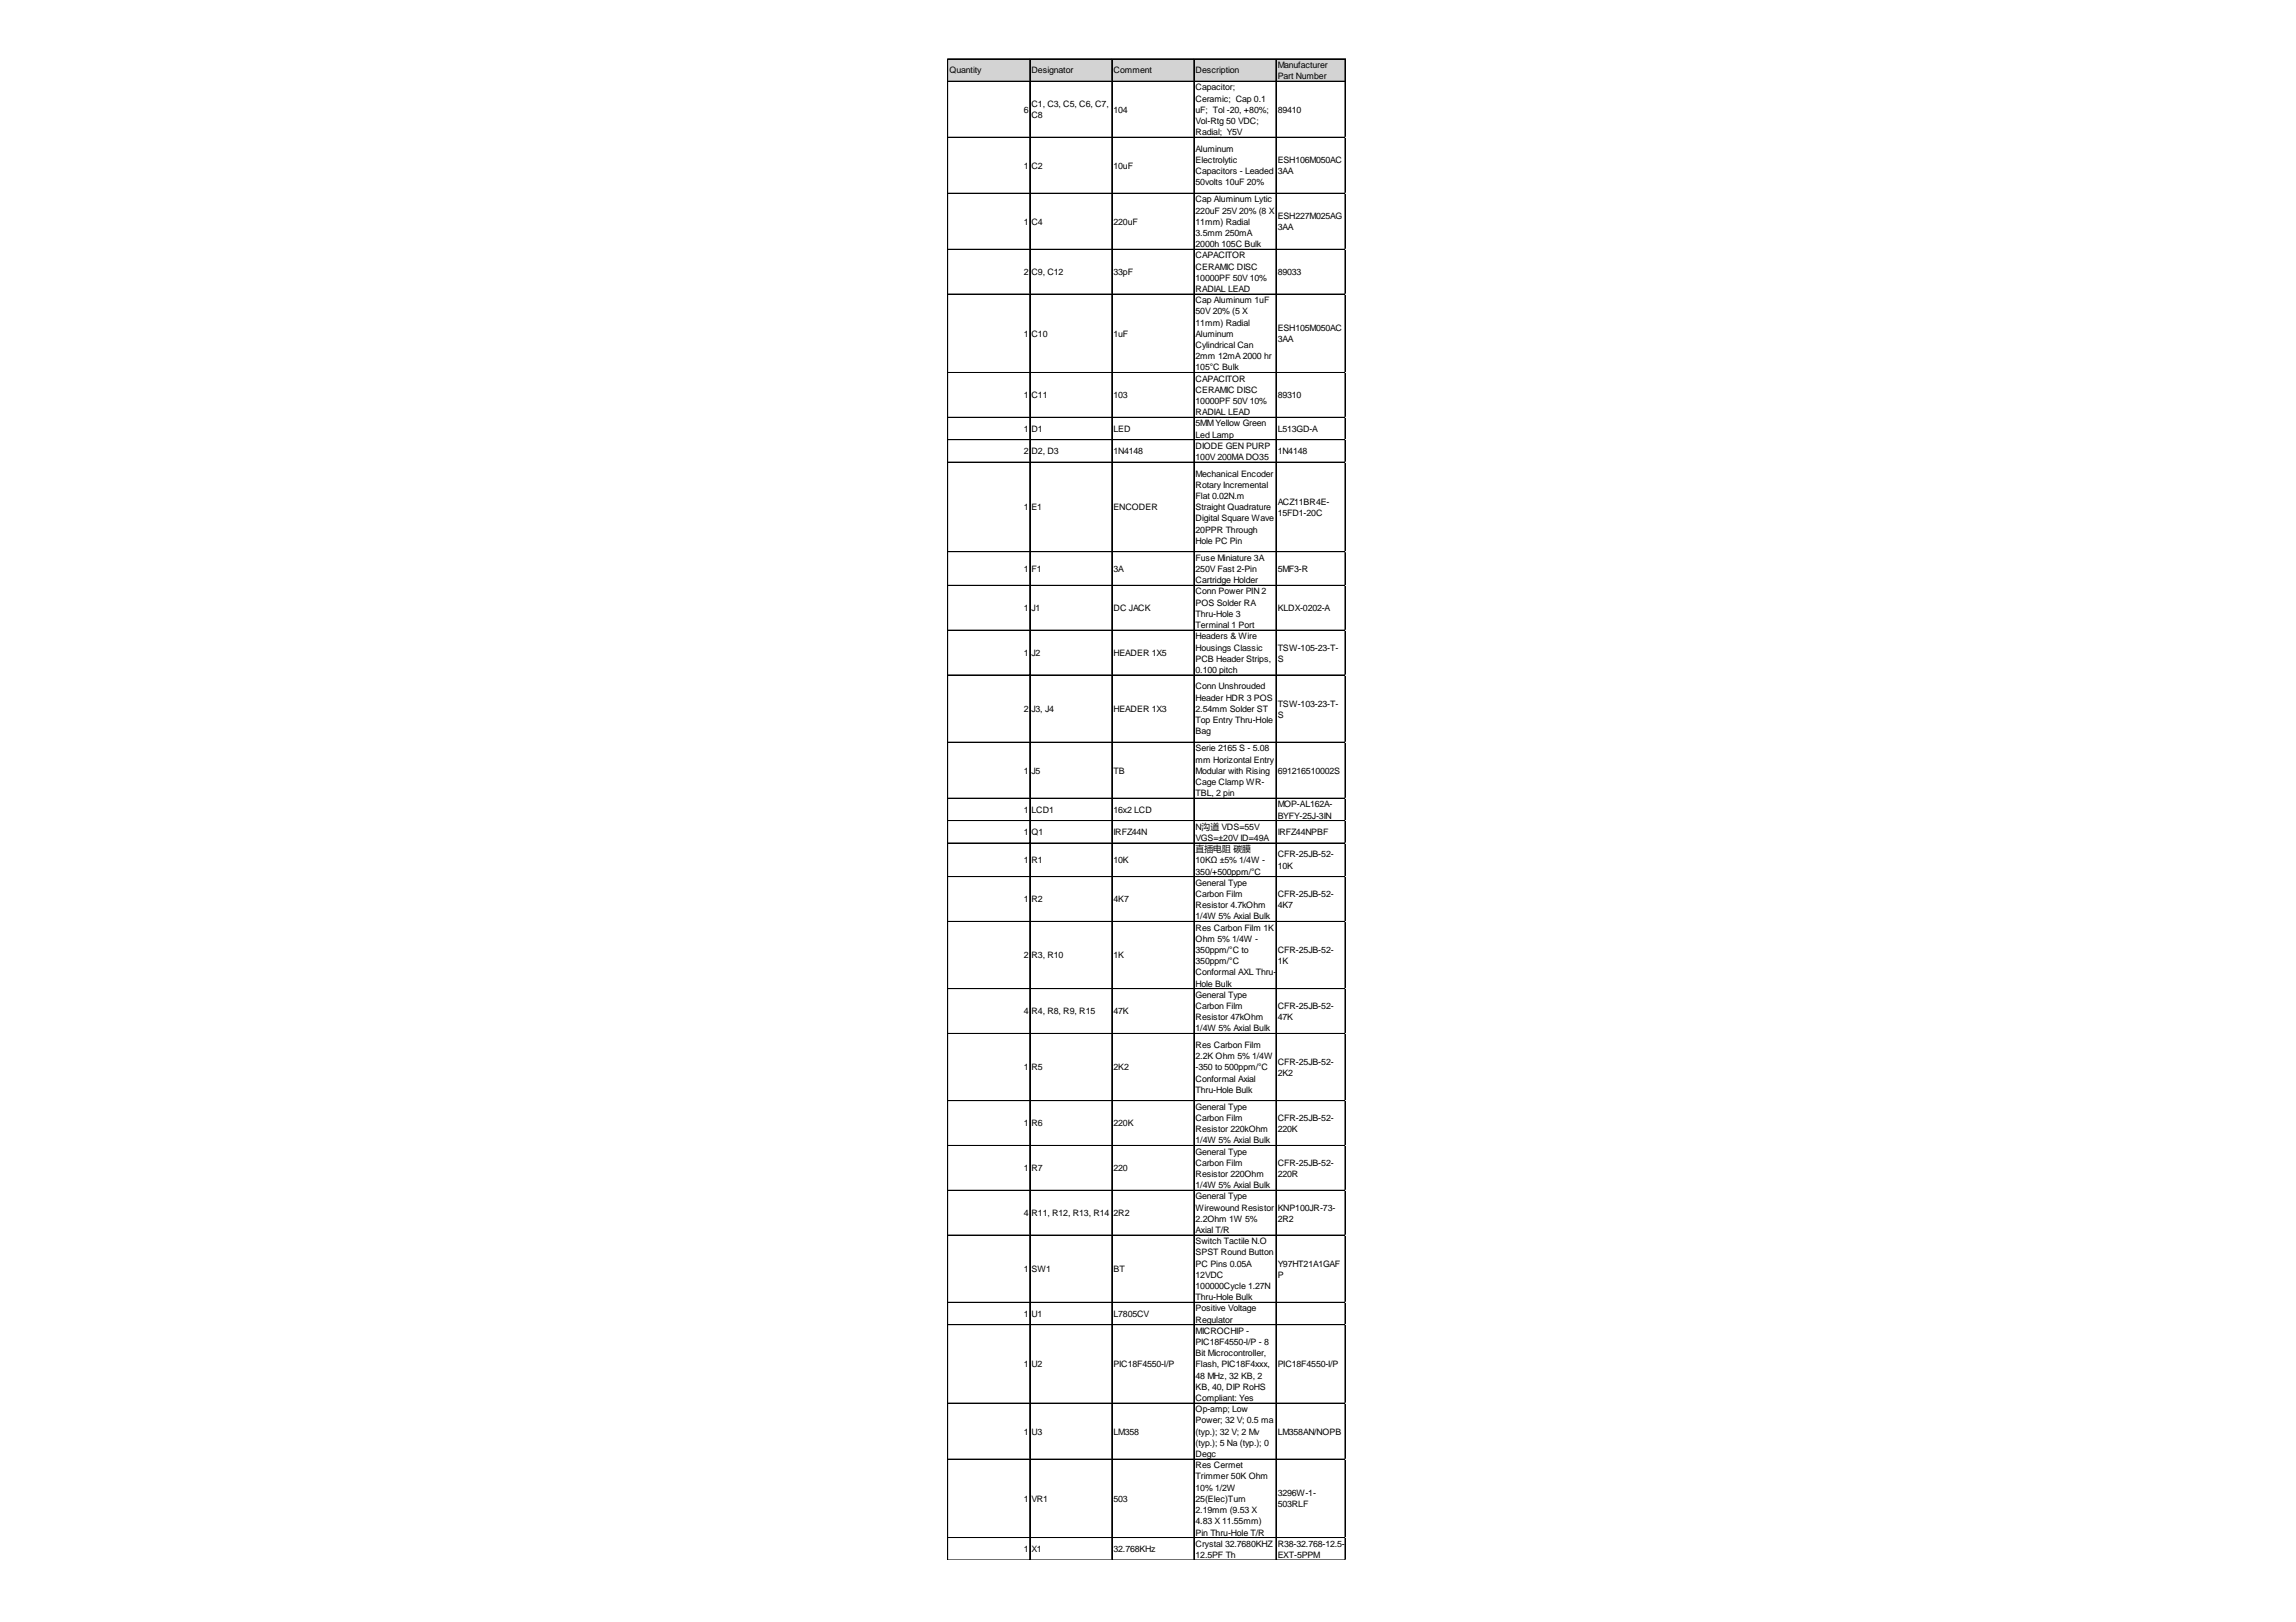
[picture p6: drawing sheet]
<svg xmlns="http://www.w3.org/2000/svg" width="297mm" height="210mm" viewBox="0 0 297 210" stroke-linecap="round" stroke-linejoin="round" font-family="sans-serif">
<defs><g id="words">
<g font-size="1.1">
<text x="122.8" y="9.5">Quantity</text>
<text x="133.4" y="9.5">Designator</text>
<text x="144.1" y="9.5">Comment</text>
<text x="154.7" y="9.5">Description</text>
<text x="154.7" y="11.7">Capacitor;</text>
<text x="165.3" y="8.8">Manufacturer</text>
<text x="165.3" y="10.2">Part Number</text>
<text x="132.5" y="14.6">6</text>
<text x="133.4" y="13.8">C1, C3, C5, C6, C7,</text>
<text x="133.4" y="15.3">C8</text>
<text x="144.1" y="14.6">104</text>
<text x="154.7" y="13.1">Ceramic; Cap 0.1</text>
<text x="154.7" y="14.6">uF; Tol -20, +80%;</text>
<text x="154.7" y="16">Vol-Rtg 50 VDC;</text>
<text x="154.7" y="17.5">Radial; Y5V</text>
<text x="165.3" y="14.6">89410</text>
<text x="132.5" y="21.8">1</text>
<text x="133.4" y="21.8">C2</text>
<text x="144.1" y="21.8">10uF</text>
<text x="154.7" y="19.6">Aluminum</text>
<text x="154.7" y="21.1">Electrolytic</text>
<text x="154.7" y="22.5">Capacitors - Leaded</text>
<text x="154.7" y="24">50volts 10uF 20%</text>
<text x="165.3" y="21.1">ESH106M050AC</text>
<text x="165.3" y="22.5">3AA</text>
<text x="132.5" y="29.1">1</text>
<text x="133.4" y="29.1">C4</text>
<text x="144.1" y="29.1">220uF</text>
<text x="154.7" y="26.2">Cap Aluminum Lytic</text>
<text x="154.7" y="27.6">220uF 25V 20% (8 X</text>
<text x="154.7" y="29.1">11mm) Radial</text>
<text x="165.3" y="28.3">ESH227M025AG</text>
<text x="165.3" y="29.8">3AA</text>
<text x="132.5" y="35.6">2</text>
<text x="133.4" y="35.6">C9, C12</text>
<text x="144.1" y="35.6">33pF</text>
<text x="154.7" y="30.5">3.5mm 250mA</text>
<text x="154.7" y="32">2000h 105C Bulk</text>
<text x="154.7" y="33.4">CAPACITOR</text>
<text x="154.7" y="34.9">CERAMIC DISC</text>
<text x="165.3" y="35.6">89033</text>
<text x="154.7" y="36.3">10000PF 50V 10%</text>
<text x="154.7" y="37.8">RADIAL LEAD</text>
<text x="154.7" y="39.2">Cap Aluminum 1uF</text>
<text x="154.7" y="40.7">50V 20% (5 X</text>
<text x="132.5" y="43.6">1</text>
<text x="133.4" y="43.6">C10</text>
<text x="144.1" y="43.6">1uF</text>
<text x="154.7" y="42.1">11mm) Radial</text>
<text x="154.7" y="43.6">Aluminum</text>
<text x="154.7" y="45">Cylindrical Can</text>
<text x="154.7" y="46.5">2mm 12mA 2000 hr</text>
<text x="154.7" y="47.9">105°C Bulk</text>
<text x="165.3" y="42.8">ESH105M050AC</text>
<text x="165.3" y="44.3">3AA</text>
<text x="132.5" y="51.5">1</text>
<text x="133.4" y="51.5">C11</text>
<text x="144.1" y="51.5">103</text>
<text x="154.7" y="49.4">CAPACITOR</text>
<text x="154.7" y="50.8">CERAMIC DISC</text>
<text x="154.7" y="52.3">10000PF 50V 10%</text>
<text x="154.7" y="53.7">RADIAL LEAD</text>
<text x="165.3" y="51.5">89310</text>
<text x="132.5" y="55.9">1</text>
<text x="132.5" y="58.8">2</text>
<text x="133.4" y="55.9">D1</text>
<text x="133.4" y="58.8">D2, D3</text>
<text x="144.1" y="55.9">LED</text>
<text x="144.1" y="58.8">1N4148</text>
<text x="154.7" y="55.2">5MMYellow Green</text>
<text x="154.7" y="56.6">Led Lamp</text>
<text x="154.7" y="58.1">DIODE GEN PURP</text>
<text x="154.7" y="59.5">100V 200MA DO35</text>
<text x="165.3" y="55.9">L513GD-A</text>
<text x="165.3" y="58.8">1N4148</text>
<text x="154.7" y="61.7">Mechanical Encoder</text>
<text x="154.7" y="63.1">Rotary Incremental</text>
<text x="154.7" y="64.6">Flat 0.02N.m</text>
<text x="165.3" y="65.3">ACZ11BR4E-</text>
<text x="132.5" y="66">1</text>
<text x="133.4" y="66">E1</text>
<text x="144.1" y="66">ENCODER</text>
<text x="154.7" y="66">Straight Quadrature</text>
<text x="154.7" y="67.5">Digital Square Wave</text>
<text x="154.7" y="68.9">20PPR Through</text>
<text x="154.7" y="70.4">Hole PC Pin</text>
<text x="165.3" y="66.8">15FD1-20C</text>
<text x="132.5" y="74">1</text>
<text x="133.4" y="74">F1</text>
<text x="144.1" y="74">3A</text>
<text x="154.7" y="72.6">Fuse Miniature 3A</text>
<text x="154.7" y="74">250V Fast 2-Pin</text>
<text x="154.7" y="75.5">Cartridge Holder</text>
<text x="154.7" y="76.9">Conn Power PIN 2</text>
<text x="165.3" y="74">5MF3-R</text>
<text x="132.5" y="79.1">1</text>
<text x="133.4" y="79.1">J1</text>
<text x="144.1" y="79.1">DC JACK</text>
<text x="154.7" y="78.4">POS Solder RA</text>
<text x="154.7" y="79.8">Thru-Hole 3</text>
<text x="154.7" y="81.3">Terminal 1 Port</text>
<text x="154.7" y="82.7">Headers &amp; Wire</text>
<text x="165.3" y="79.1">KLDX-0202-A</text>
<text x="132.5" y="84.9">1</text>
<text x="133.4" y="84.9">J2</text>
<text x="144.1" y="84.9">HEADER 1X5</text>
<text x="154.7" y="84.2">Housings Classic</text>
<text x="154.7" y="85.6">PCB Header Strips,</text>
<text x="154.7" y="87.1">0.100 pitch</text>
<text x="154.7" y="89.2">Conn Unshrouded</text>
<text x="165.3" y="84.2">TSW-105-23-T-</text>
<text x="165.3" y="85.6">S</text>
<text x="132.5" y="92.1">2</text>
<text x="133.4" y="92.1">J3, J4</text>
<text x="144.1" y="92.1">HEADER 1X3</text>
<text x="154.7" y="90.7">Header HDR 3 POS</text>
<text x="154.7" y="92.1">2.54mm Solder ST</text>
<text x="154.7" y="93.6">Top Entry Thru-Hole</text>
<text x="154.7" y="95">Bag</text>
<text x="165.3" y="91.4">TSW-103-23-T-</text>
<text x="165.3" y="92.9">S</text>
<text x="132.5" y="100.1">1</text>
<text x="133.4" y="100.1">J5</text>
<text x="144.1" y="100.1">TB</text>
<text x="154.7" y="97.2">Serie 2165 S - 5.08</text>
<text x="154.7" y="98.7">mm Horizontal Entry</text>
<text x="154.7" y="100.1">Modular with Rising</text>
<text x="154.7" y="101.6">Cage Clamp WR-</text>
<text x="165.3" y="100.1">691216510002S</text>
<text x="132.5" y="105.2">1</text>
<text x="133.4" y="105.2">LCD1</text>
<text x="144.1" y="105.2">16x2 LCD</text>
<text x="154.7" y="103">TBL, 2 pin</text>
<text x="154.7" y="107.4">N沟道 VDS=55V</text>
<text x="165.3" y="104.5">MOP-AL162A-</text>
<text x="165.3" y="105.9">BYFY-25J-3IN</text>
<text x="132.5" y="108.1">1</text>
<text x="132.5" y="111.7">1</text>
<text x="133.4" y="108.1">Q1</text>
<text x="133.4" y="111.7">R1</text>
<text x="144.1" y="108.1">IRFZ44N</text>
<text x="144.1" y="111.7">10K</text>
<text x="154.7" y="108.8">VGS=±20V ID=49A</text>
<text x="154.7" y="110.3">直插电阻 碳膜</text>
<text x="154.7" y="111.7">10KΩ ±5% 1/4W -</text>
<text x="154.7" y="113.2">350/+500ppm/°C</text>
<text x="165.3" y="108.1">IRFZ44NPBF</text>
<text x="165.3" y="111">CFR-25JB-52-</text>
<text x="165.3" y="112.4">10K</text>
<text x="132.5" y="116.8">1</text>
<text x="133.4" y="116.8">R2</text>
<text x="144.1" y="116.8">4K7</text>
<text x="154.7" y="114.6">General Type</text>
<text x="154.7" y="116.1">Carbon Film</text>
<text x="154.7" y="117.5">Resistor 4.7kOhm</text>
<text x="154.7" y="119">1/4W 5% Axial Bulk</text>
<text x="165.3" y="116.1">CFR-25JB-52-</text>
<text x="165.3" y="117.5">4K7</text>
<text x="132.5" y="124">2</text>
<text x="133.4" y="124">R3, R10</text>
<text x="144.1" y="124">1K</text>
<text x="154.7" y="120.4">Res Carbon Film 1K</text>
<text x="154.7" y="121.9">Ohm 5% 1/4W -</text>
<text x="154.7" y="123.3">350ppm/°C to</text>
<text x="154.7" y="124.8">350ppm/°C</text>
<text x="165.3" y="123.3">CFR-25JB-52-</text>
<text x="165.3" y="124.8">1K</text>
<text x="132.5" y="131.3">4</text>
<text x="133.4" y="131.3">R4, R8, R9, R15</text>
<text x="144.1" y="131.3">47K</text>
<text x="154.7" y="126.2">Conformal AXL Thru-</text>
<text x="154.7" y="127.7">Hole Bulk</text>
<text x="154.7" y="129.1">General Type</text>
<text x="154.7" y="130.6">Carbon Film</text>
<text x="165.3" y="130.6">CFR-25JB-52-</text>
<text x="154.7" y="132">Resistor 47kOhm</text>
<text x="154.7" y="133.5">1/4W 5% Axial Bulk</text>
<text x="154.7" y="135.6">Res Carbon Film</text>
<text x="154.7" y="137.1">2.2K Ohm 5% 1/4W</text>
<text x="165.3" y="132">47K</text>
<text x="165.3" y="137.8">CFR-25JB-52-</text>
<text x="132.5" y="138.5">1</text>
<text x="133.4" y="138.5">R5</text>
<text x="144.1" y="138.5">2K2</text>
<text x="154.7" y="138.5">-350 to 500ppm/°C</text>
<text x="154.7" y="140">Conformal Axial</text>
<text x="154.7" y="141.4">Thru-Hole Bulk</text>
<text x="154.7" y="143.6">General Type</text>
<text x="165.3" y="139.3">2K2</text>
<text x="132.5" y="145.8">1</text>
<text x="133.4" y="145.8">R6</text>
<text x="144.1" y="145.8">220K</text>
<text x="154.7" y="145.1">Carbon Film</text>
<text x="154.7" y="146.5">Resistor 220kOhm</text>
<text x="154.7" y="148">1/4W 5% Axial Bulk</text>
<text x="154.7" y="149.4">General Type</text>
<text x="165.3" y="145.1">CFR-25JB-52-</text>
<text x="165.3" y="146.5">220K</text>
<text x="132.5" y="151.6">1</text>
<text x="133.4" y="151.6">R7</text>
<text x="144.1" y="151.6">220</text>
<text x="154.7" y="150.9">Carbon Film</text>
<text x="154.7" y="152.3">Resistor 220Ohm</text>
<text x="154.7" y="153.8">1/4W 5% Axial Bulk</text>
<text x="154.7" y="155.2">General Type</text>
<text x="165.3" y="150.9">CFR-25JB-52-</text>
<text x="165.3" y="152.3">220R</text>
<text x="132.5" y="157.4">4</text>
<text x="133.4" y="157.4">R11, R12, R13, R14</text>
<text x="144.1" y="157.4">2R2</text>
<text x="154.7" y="156.7">Wirewound Resistor</text>
<text x="154.7" y="158.1">2.2Ohm 1W 5%</text>
<text x="154.7" y="159.6">Axial T/R</text>
<text x="154.7" y="161">Switch Tactile N.O</text>
<text x="165.3" y="156.7">KNP100JR-73-</text>
<text x="165.3" y="158.1">2R2</text>
<text x="132.5" y="164.6">1</text>
<text x="133.4" y="164.6">SW1</text>
<text x="144.1" y="164.6">BT</text>
<text x="154.7" y="162.5">SPST Round Button</text>
<text x="154.7" y="163.9">PC Pins 0.05A</text>
<text x="154.7" y="165.4">12VDC</text>
<text x="154.7" y="166.8">100000Cycle 1.27N</text>
<text x="165.3" y="163.9">Y97HT21A1GAF</text>
<text x="165.3" y="165.4">P</text>
<text x="132.5" y="170.4">1</text>
<text x="133.4" y="170.4">U1</text>
<text x="144.1" y="170.4">L7805CV</text>
<text x="154.7" y="168.3">Thru-Hole Bulk</text>
<text x="154.7" y="169.7">Positive Voltage</text>
<text x="154.7" y="171.2">Regulator</text>
<text x="154.7" y="172.6">MICROCHIP -</text>
<text x="132.5" y="177">1</text>
<text x="133.4" y="177">U2</text>
<text x="144.1" y="177">PIC18F4550-I/P</text>
<text x="154.7" y="174.1">PIC18F4550-I/P - 8</text>
<text x="154.7" y="175.5">Bit Microcontroller,</text>
<text x="154.7" y="177">Flash, PIC18F4xxx,</text>
<text x="154.7" y="178.4">48 MHz, 32 KB, 2</text>
<text x="154.7" y="179.9">KB, 40, DIP RoHS</text>
<text x="165.3" y="177">PIC18F4550-I/P</text>
<text x="132.5" y="185.7">1</text>
<text x="133.4" y="185.7">U3</text>
<text x="144.1" y="185.7">LM358</text>
<text x="154.7" y="181.3">Compliant: Yes</text>
<text x="154.7" y="182.8">Op-amp; Low</text>
<text x="154.7" y="184.2">Power; 32 V; 0.5 ma</text>
<text x="154.7" y="185.7">(typ.); 32 V; 2 Mv</text>
<text x="165.3" y="185.7">LM358AN/NOPB</text>
<text x="154.7" y="187.1">(typ.); 5 Na (typ.); 0</text>
<text x="154.7" y="188.6">Degc</text>
<text x="154.7" y="190">Res Cermet</text>
<text x="154.7" y="191.5">Trimmer 50K Ohm</text>
<text x="132.5" y="194.4">1</text>
<text x="133.4" y="194.4">VR1</text>
<text x="144.1" y="194.4">503</text>
<text x="154.7" y="192.9">10% 1/2W</text>
<text x="154.7" y="194.4">25(Elec)Turn</text>
<text x="154.7" y="195.8">2.19mm (9.53 X</text>
<text x="154.7" y="197.3">4.83 X 11.55mm)</text>
<text x="165.3" y="193.6">3296W-1-</text>
<text x="165.3" y="195">503RLF</text>
<text x="132.5" y="200.8">1</text>
<text x="133.4" y="200.8">X1</text>
<text x="144.1" y="200.8">32.768KHz</text>
<text x="154.7" y="198.7">Pin Thru-Hole T/R</text>
<text x="154.7" y="200.2">Crystal 32.7680KHZ</text>
<text x="154.7" y="201.6">12.5PF Th</text>
<text x="165.3" y="200.2">R38-32.768-12.5-</text>
<text x="165.3" y="201.6">EXT-5PPM</text>
</g>
</g></defs>
<path d="M122.6 7.6h51.5v3h-51.5z" fill="#d3d3d3"/>
<g fill="none" stroke="#000" stroke-width=".13">
<path d="M122.6 7.6v194.2M122.7 7.6h51.4M122.7 10.5h51.4M122.7 17.8h51.4M133.2 7.7v194.1M133.3 7.7v194.1M143.8 7.7v194.1M143.9 7.7v194.1M154.4 7.7v194.1M154.5 7.7v194.1M165.1 7.7v194.1M174 7.7v194.1"/>
<path d="M122.7 25h51.4M122.7 32.3h51.4M122.7 38.1h51.4M122.7 48.2h51.4M122.7 54h51.4M122.7 56.9h51.4M122.7 59.8h51.4M122.7 71.4h51.4M122.7 75.7h51.4M122.7 75.8h51.4M122.7 81.5h51.4M122.7 81.6h51.4"/>
<path d="M122.7 87.3h51.4M122.7 87.4h51.4M122.7 96h51.4M122.7 96.1h51.4M122.7 103.3h51.4M122.7 106.2h51.4M122.7 109.1h51.4M122.7 113.4h51.4M122.7 113.5h51.4M122.7 119.2h51.4M122.7 119.3h51.4M122.7 127.9h51.4"/>
<path d="M122.7 128h51.4M122.7 133.7h51.4M122.7 133.8h51.4M122.7 142.4h51.4M122.7 142.5h51.4M122.7 148.2h51.4M122.7 148.3h51.4M122.7 154h51.4M122.7 154.1h51.4M122.7 159.8h51.4M122.7 159.9h51.4M122.7 168.5h51.4"/>
<path d="M122.7 168.6h51.4M122.7 171.4h51.4M122.7 171.5h51.4M122.7 181.6h51.4M122.7 188.8h51.4M122.7 188.9h51.4M122.7 199h51.4"/>
</g>
<path d="M174.1 17.8h.1" fill="none" stroke="#d4d4d4" stroke-width=".13"/>
<path d="M174.1 25h.1" fill="none" stroke="#d4d4d4" stroke-width=".13"/>
<path d="M174.1 25v.1z" fill="#d4d4d4"/>
<path d="M174.1 32.3h.1" fill="none" stroke="#d4d4d4" stroke-width=".13"/>
<path d="M174.1 38.1h.1" fill="none" stroke="#d4d4d4" stroke-width=".13"/>
<path d="M174.1 48.2h.1" fill="none" stroke="#d4d4d4" stroke-width=".13"/>
<path d="M174.1 48.2v.1z" fill="#d4d4d4"/>
<path d="M174.1 54h.1" fill="none" stroke="#d4d4d4" stroke-width=".13"/>
<path d="M174.1 54v.1z" fill="#d4d4d4"/>
<path d="M174.1 56.9h.1" fill="none" stroke="#d4d4d4" stroke-width=".13"/>
<path d="M174.1 56.9v.1z" fill="#d4d4d4"/>
<path d="M174.1 59.8h.1" fill="none" stroke="#d4d4d4" stroke-width=".13"/>
<path d="M174.1 59.8v.1z" fill="#d4d4d4"/>
<path d="M174.1 71.4h.1" fill="none" stroke="#d4d4d4" stroke-width=".13"/>
<path d="M174.1 71.4v.1z" fill="#d4d4d4"/>
<path d="M174.1 75.7h.1" fill="none" stroke="#d4d4d4" stroke-width=".13"/>
<path d="M174.1 75.7v.1z" fill="#d4d4d4"/>
<path d="M174.1 81.5h.1" fill="none" stroke="#d4d4d4" stroke-width=".13"/>
<path d="M174.1 81.5v.1z" fill="#d4d4d4"/>
<path d="M174.1 87.3h.1" fill="none" stroke="#d4d4d4" stroke-width=".13"/>
<path d="M174.1 87.3v.1z" fill="#d4d4d4"/>
<path d="M174.1 96h.1" fill="none" stroke="#d4d4d4" stroke-width=".13"/>
<path d="M174.1 96v.1z" fill="#d4d4d4"/>
<path d="M174.1 103.3h.1" fill="none" stroke="#d4d4d4" stroke-width=".13"/>
<path d="M174.1 103.3v.1z" fill="#d4d4d4"/>
<path d="M174.1 106.2h.1" fill="none" stroke="#d4d4d4" stroke-width=".13"/>
<path d="M174.1 106.2v.1z" fill="#d4d4d4"/>
<path d="M174.1 109.1h.1" fill="none" stroke="#d4d4d4" stroke-width=".13"/>
<path d="M174.1 109.1v.1z" fill="#d4d4d4"/>
<path d="M174.1 113.4h.1" fill="none" stroke="#d4d4d4" stroke-width=".13"/>
<path d="M174.1 113.4v.1z" fill="#d4d4d4"/>
<path d="M174.1 119.2h.1" fill="none" stroke="#d4d4d4" stroke-width=".13"/>
<path d="M174.1 119.2v.1z" fill="#d4d4d4"/>
<path d="M174.1 127.9h.1" fill="none" stroke="#d4d4d4" stroke-width=".13"/>
<path d="M174.1 127.9v.1z" fill="#d4d4d4"/>
<path d="M174.1 133.7h.1" fill="none" stroke="#d4d4d4" stroke-width=".13"/>
<path d="M174.1 133.7v.1z" fill="#d4d4d4"/>
<path d="M174.1 142.4h.1" fill="none" stroke="#d4d4d4" stroke-width=".13"/>
<path d="M174.1 142.4v.1z" fill="#d4d4d4"/>
<path d="M174.1 148.2h.1" fill="none" stroke="#d4d4d4" stroke-width=".13"/>
<path d="M174.1 148.2v.1z" fill="#d4d4d4"/>
<path d="M174.1 154h.1" fill="none" stroke="#d4d4d4" stroke-width=".13"/>
<path d="M174.1 154v.1z" fill="#d4d4d4"/>
<path d="M174.1 159.8h.1" fill="none" stroke="#d4d4d4" stroke-width=".13"/>
<path d="M174.1 159.8v.1z" fill="#d4d4d4"/>
<path d="M174.1 168.5h.1" fill="none" stroke="#d4d4d4" stroke-width=".13"/>
<path d="M174.1 168.5v.1z" fill="#d4d4d4"/>
<path d="M174.1 171.4h.1" fill="none" stroke="#d4d4d4" stroke-width=".13"/>
<path d="M174.1 171.4v.1z" fill="#d4d4d4"/>
<path d="M174.1 181.6h.1" fill="none" stroke="#d4d4d4" stroke-width=".13"/>
<path d="M174.1 181.6v.1z" fill="#d4d4d4"/>
<path d="M174.1 188.8h.1" fill="none" stroke="#d4d4d4" stroke-width=".13"/>
<path d="M174.1 188.8v.1z" fill="#d4d4d4"/>
<path d="M174.1 199h.1" fill="none" stroke="#d4d4d4" stroke-width=".13"/>
<use href="#words"/>
</svg>
